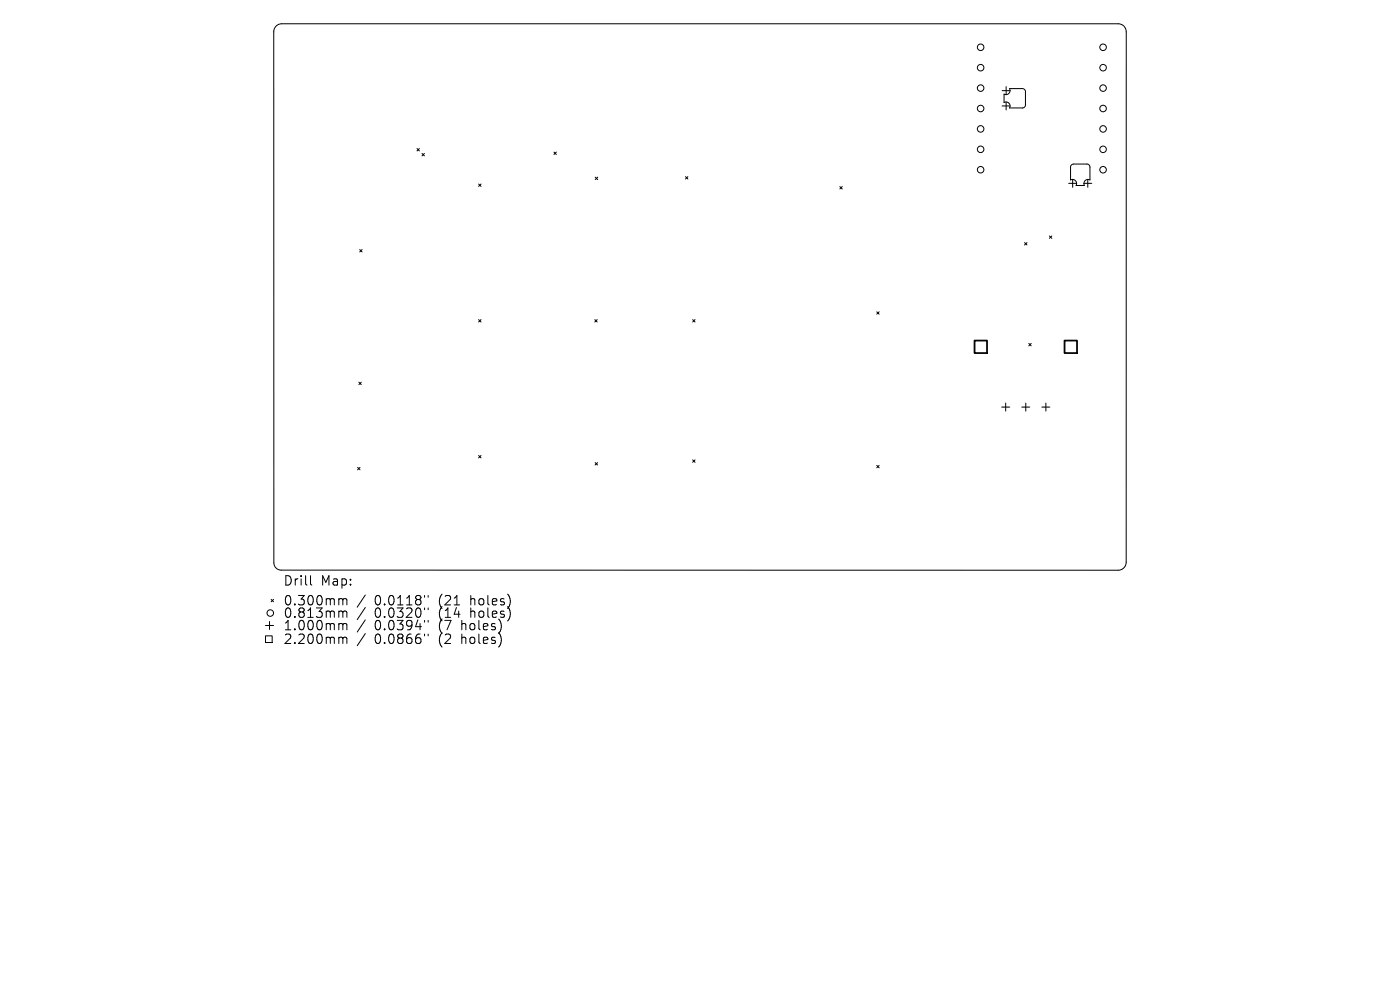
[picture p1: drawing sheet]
<svg xmlns="http://www.w3.org/2000/svg" width="297mm" height="210mm" viewBox="0 0 297 210" stroke-linecap="round" stroke-linejoin="round" font-family="sans-serif">
<defs><g id="words">
<g font-size="2.8">
<text x="60" y="124.5">Drill</text>
<text x="68" y="124.5">Map:</text>
<text x="60" y="128.7">0.300mm</text>
<text x="60" y="131.3">0.813mm</text>
<text x="79.5" y="128.7">0.0118&quot;</text>
<text x="79.5" y="131.3">0.0320&quot;</text>
<text x="93.2" y="128.7">(21</text>
<text x="93.2" y="131.3">(14</text>
<text x="100.1" y="128.7">holes)</text>
<text x="100.1" y="131.3">holes)</text>
<text x="60" y="134">1.000mm</text>
<text x="60" y="136.9">2.200mm</text>
<text x="79.5" y="134">0.0394&quot;</text>
<text x="79.5" y="136.9">0.0866&quot;</text>
<text x="93.2" y="134">(7</text>
<text x="93.2" y="136.9">(2</text>
<text x="98.2" y="134">holes)</text>
<text x="98.2" y="136.9">holes)</text>
</g>
</g></defs>
<g fill="none" stroke="#000" stroke-width=".21">
<path d="M58.6 5.5l.5-.3 .7-.2h177.4a1.71 1.71 0 0 1 1.7 1.7v112.6a1.7 1.7 0 0 1-1.7 1.7l-177.5-.1a1.56 1.56 0 0 1-1.6-1.5v-112.7l.1-.7zM212.6 19.2h1.7M213 20a.86 .86 0 0 0 1-.2 .86 .86 0 0 0 .2-1h2.8l.4 .2 .1 .4v2.9l-.1 .4-.4 .2h-2.8a.86 .86 0 0 0-.2-1 .86 .86 0 0 0-1-.2zM213.4 18.4v1.7M88.5 31.5l.5 .5M89 31.5l-.5 .5M89.5 32.6l.5 .5M90 32.6l-.5 .5M101.5 39l.5 .5M102 39l-.5 .5M117.5 32.3l.5 .5M118 32.3l-.5 .5"/>
<path d="M126.3 37.6l.5 .5M126.8 37.6l-.5 .5M145.4 37.5l.5 .5M145.9 37.5l-.5 .5M178.2 39.6l.5 .5M178.7 39.6l-.5 .5M212.6 22.5h1.7M213.4 21.6v1.7M226.7 38.9h1.7M227.3 35l.5-.2h2.8l.4 .2 .2 .4v2.8a.86 .86 0 0 0-1 .1 .86 .86 0 0 0-.1 1h-1.8a.86 .86 0 0 0-.2-1 .86 .86 0 0 0-1-.1v-2.8zM227.6 38v1.7M229.9 38.9h1.7"/>
<path d="M230.8 38v1.7M76.3 52.9l.5 .5M76.8 52.9l-.5 .5M217.4 51.5l.5 .5M217.9 51.5l-.5 .5M222.6 50l.5 .6M223.1 50l-.5 .6M101.5 67.8l.5 .5M102 67.8l-.5 .5M126.2 67.8l.5 .5M126.7 67.8l-.5 .5M146.9 67.8l.6 .5"/>
<path d="M147.5 67.8l-.6 .5M186 66.1l.5 .6M186.5 66.1l-.5 .6M218.2 72.9l.6 .5M218.8 72.9l-.6 .5M75.9 99.1l.5 .6M76.1 81.1l.5 .5M76.4 99.1l-.5 .6M76.6 81.1l-.5 .5M101.5 96.6l.5 .5M102 96.6l-.5 .5M126.3 98.1l.5 .5"/>
<path d="M126.8 98.1l-.5 .5M146.9 97.6l.6 .5M147.5 97.6l-.6 .5M186 98.7l.5 .5M186.5 98.7l-.5 .5M212.5 86.4h1.7M213.4 85.5v1.7M216.8 86.4h1.7M217.6 85.5v1.7M221 86.4h1.7M221.9 85.5v1.7M56.3 134.9h1.4v1.4h-1.4z"/>
<path d="M56.3 132.7h1.7M57.2 131.8v1.7M57.5 127.1l.5 .6M58 127.1l-.5 .6M65.9 122.1v1.7l.3 .3M72.2 127l.4 .1 .1 .2M72.2 129.6h.2l.3 .3M72.2 132.3h.2l.3 .3M72.2 135.2h.2l.3 .3M72.7 127.3l.3-.3 .5 .1 .1 1.2M72.7 127.3v1M72.7 129.9v1.1"/>
<path d="M72.7 132.6v1M72.7 135.5v1M72.7 129.9l.3-.3 .5 .1 .1 1.3M72.7 132.6l.3-.3 .5 .1 .1 1.2M72.7 135.5l.3-.3 .5 .1 .1 1.2M77.5 126.2l-1.7 2.6M77.5 128.9l-1.7 2.5M77.5 131.5l-1.7 2.6M77.5 134.4l-1.7 2.6M90.1 126.3v.4M90.1 129v.3M90.1 131.6v.4"/>
<path d="M90.1 134.5v.4M90.8 126.3v.4M90.8 129v.3M90.8 131.6v.4M90.8 134.5v.4"/>
<circle cx="208" cy="14.4" r=".69"/>
<circle cx="208" cy="18.7" r=".69"/>
<circle cx="208" cy="10" r=".69"/>
<circle cx="234" cy="14.4" r=".69"/>
<circle cx="234" cy="18.7" r=".69"/>
<circle cx="234" cy="10" r=".69"/>
<circle cx="208" cy="36" r=".69"/>
<circle cx="208" cy="23" r=".69"/>
<circle cx="208" cy="27.3" r=".69"/>
<circle cx="208" cy="31.7" r=".69"/>
<circle cx="234" cy="36" r=".69"/>
<circle cx="234" cy="23" r=".69"/>
<circle cx="234" cy="31.7" r=".69"/>
<circle cx="234" cy="27.3" r=".69"/>
<circle cx="57.3" cy="130" r=".69"/>
</g>
<path d="M206.7 72.2h2.7v2.7h-2.7zM225.8 72.2h2.7v2.7h-2.7z" fill="none" stroke="#000" stroke-width=".38"/>
<use href="#words"/>
</svg>
